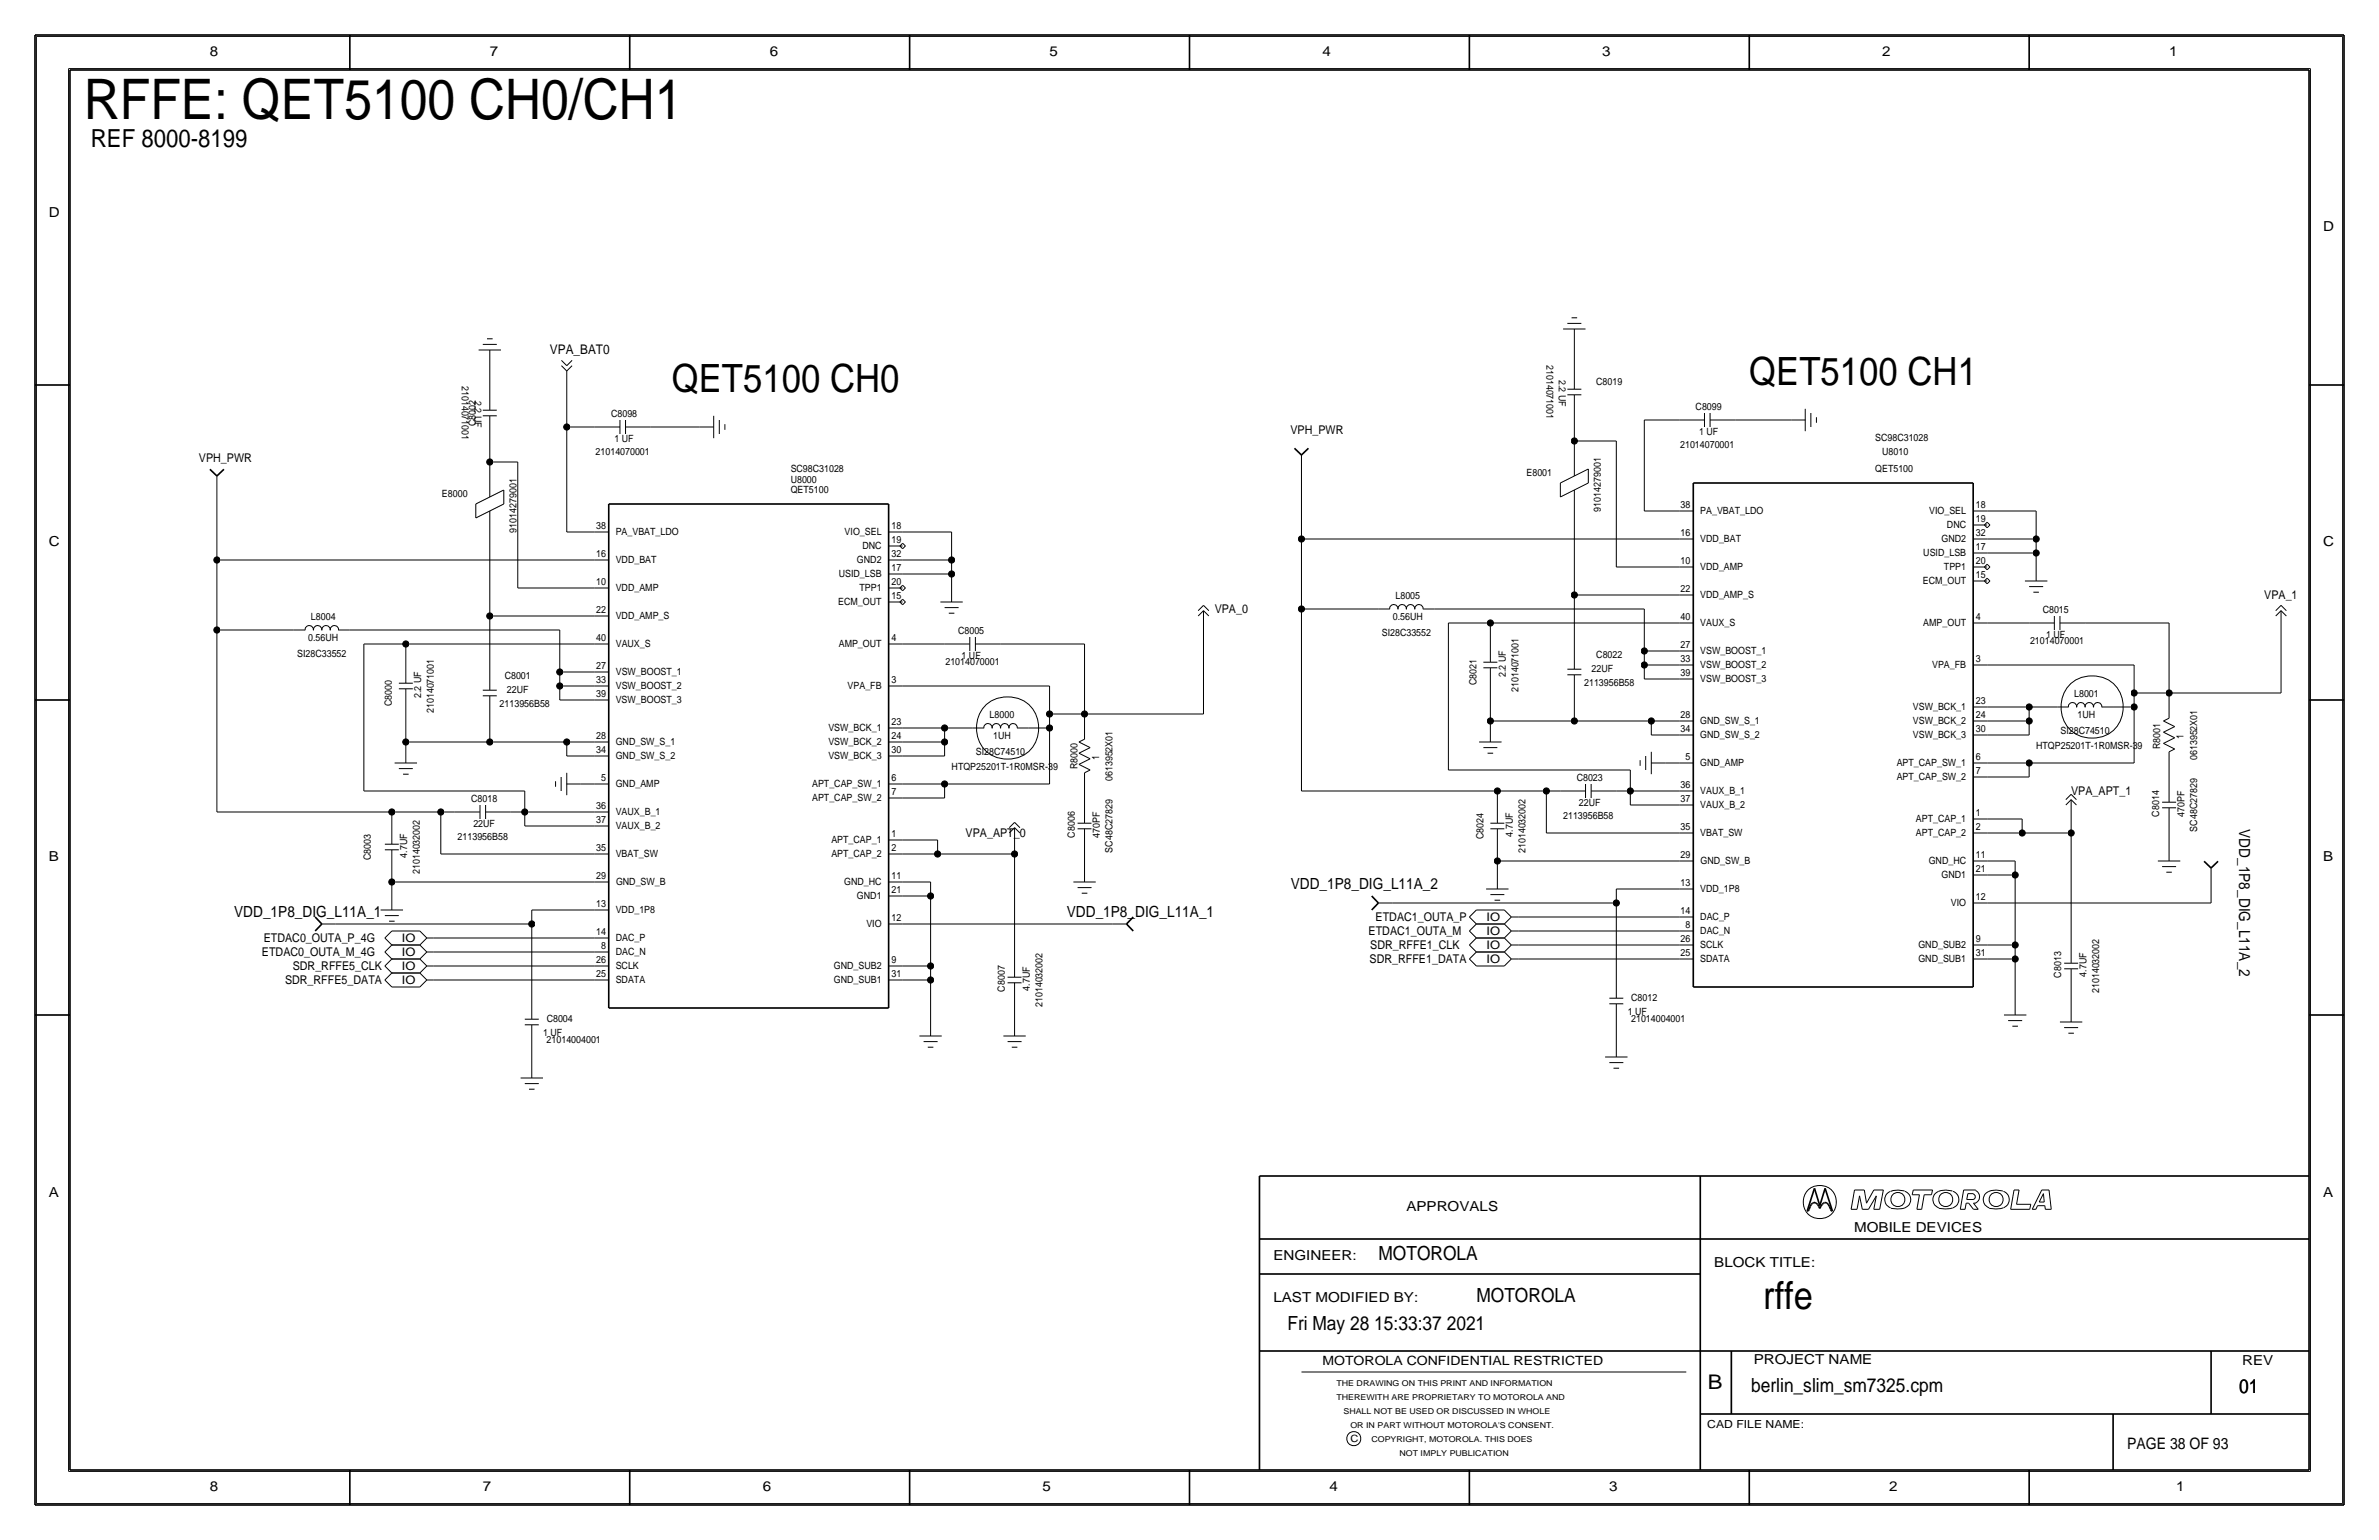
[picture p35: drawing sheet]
<svg xmlns="http://www.w3.org/2000/svg" width="432mm" height="279mm" viewBox="0 0 432 279" stroke-linecap="round" stroke-linejoin="round" font-family="sans-serif">
<defs><g id="words">
<text font-size="10.1" x="15.2" y="21.6">RFFE: QET5100 CH0/CH1</text>
<g font-size="7.1">
<text x="121.9" y="71.1">QET5100 CH0</text>
<text x="317.5" y="69.8">QET5100 CH1</text>
</g>
<text font-size="7" x="320" y="237.5">rffe</text>
<text font-size="4.5" x="16.5" y="26.7">REF 8000-8199</text>
<text font-size="3.7" x="310" y="252.1">B</text>
<g font-size="3.5">
<text x="250.2" y="228.6">MOTOROLA</text>
<text x="268" y="236.2">MOTOROLA</text>
<text x="233.7" y="241.3">Fri May 28 15:33:37 2021</text>
<text x="317.9" y="252.6">berlin_slim_sm7325.cpm</text>
<text x="406.4" y="252.7">01</text>
</g>
<text font-size="2.9" x="386.1" y="262.9">PAGE 38 OF 93</text>
<g font-size="2.8">
<text x="406.4" y="150.5" transform="rotate(90 406.4 150.5)">VDD_1P8_DIG_L11A_2</text>
<text x="234.3" y="161.3">VDD_1P8_DIG_L11A_2</text>
<text x="42.5" y="166.4">VDD_1P8_DIG_L11A_1</text>
<text x="193.6" y="166.4">VDD_1P8_DIG_L11A_1</text>
</g>
<g font-size="2.5">
<text x="38.1" y="10.2">8</text>
<text x="88.9" y="10.2">7</text>
<text x="139.7" y="10.2">6</text>
<text x="190.5" y="10.2">5</text>
<text x="240" y="10.2">4</text>
<text x="290.8" y="10.2">3</text>
<text x="341.6" y="10.2">2</text>
<text x="393.7" y="10.2">1</text>
<text x="8.9" y="39.4">D</text>
<text x="421.6" y="41.9">D</text>
<text x="8.9" y="99.1">C</text>
<text x="421.6" y="99.1">C</text>
<text x="8.9" y="156.2">B</text>
<text x="421.6" y="156.2">B</text>
<text x="8.9" y="217.2">A</text>
<text x="255.3" y="219.7">APPROVALS</text>
<text x="421.6" y="217.2">A</text>
<text x="336.5" y="223.5">MOBILE DEVICES</text>
<text x="231.1" y="228.6">ENGINEER:</text>
<text x="311.1" y="229.9">BLOCK TITLE:</text>
<text x="231.1" y="236.2">LAST MODIFIED BY:</text>
<text x="318.3" y="247.5">PROJECT NAME</text>
<text x="407" y="247.6">REV</text>
<text x="38.1" y="270.5">8</text>
<text x="87.6" y="270.5">7</text>
<text x="138.4" y="270.5">6</text>
<text x="189.2" y="270.5">5</text>
<text x="241.3" y="270.5">4</text>
<text x="292.1" y="270.5">3</text>
<text x="342.9" y="270.5">2</text>
<text x="395" y="270.5">1</text>
</g>
<text font-size="2.4" x="99.8" y="64.3">VPA_BAT0</text>
<text font-size="2.3" x="240" y="247.6">MOTOROLA CONFIDENTIAL RESTRICTED</text>
<g font-size="2.2">
<text x="36.1" y="83.8">VPH_PWR</text>
<text x="234.2" y="78.7">VPH_PWR</text>
<text x="220.5" y="111.3">VPA_0</text>
<text x="411" y="108.7">VPA_1</text>
<text x="375.9" y="144.3">VPA_APT_1</text>
<text x="175.3" y="151.9">VPA_APT_0</text>
<text x="249.7" y="167.1">ETDAC1_OUTA_P</text>
<text x="47.5" y="173.5">ETDAC0_OUTA_M_4G</text>
<text x="47.9" y="170.9">ETDAC0_OUTA_P_4G</text>
<text x="248.4" y="169.7">ETDAC1_OUTA_M</text>
<text x="248.7" y="172.2">SDR_RFFE1_CLK</text>
<text x="51.7" y="178.6">SDR_RFFE5_DATA</text>
<text x="53.1" y="176">SDR_RFFE5_CLK</text>
<text x="248.6" y="174.8">SDR_RFFE1_DATA</text>
</g>
<g font-size="2.1">
<text x="269.8" y="167.1">IO</text>
<text x="73" y="173.4">IO</text>
<text x="73" y="170.9">IO</text>
<text x="269.8" y="169.6">IO</text>
<text x="269.8" y="172.2">IO</text>
<text x="73" y="176">IO</text>
<text x="73" y="178.5">IO</text>
<text x="269.8" y="174.7">IO</text>
</g>
<text font-size="2" x="309.9" y="259.1">CAD FILE NAME:</text>
<g font-size="1.8">
<text x="83.8" y="70" transform="rotate(90 83.8 70)">21014071001</text>
<text x="280.7" y="66.2" transform="rotate(90 280.7 66.2)">21014071001</text>
<text x="283" y="69" transform="rotate(90 283 69)">2.2 UF</text>
<text x="289.7" y="69.8">C8019</text>
<text x="86.1" y="72.8" transform="rotate(90 86.1 72.8)">2.2 UF</text>
<text x="86.4" y="77.3" transform="rotate(-90 86.4 77.3)">C8002</text>
<text x="110.9" y="75.7">C8098</text>
<text x="307.8" y="74.4">C8099</text>
<text x="108.1" y="82.5">21014070001</text>
<text x="111.5" y="80.3">1 UF</text>
<text x="305" y="81.3">21014070001</text>
<text x="308.4" y="79">1 UF</text>
<text x="340.4" y="80">SC98C31028</text>
<text x="341.6" y="82.5">U8010</text>
<text x="143.5" y="87.6">U8000</text>
<text x="143.5" y="85.6">SC98C31028</text>
<text x="143.5" y="89.4">QET5100</text>
<text x="277.1" y="86.4">E8001</text>
<text x="340.4" y="85.6">QET5100</text>
<text x="80.2" y="90.2">E8000</text>
<text x="290.6" y="92.8" transform="rotate(-90 290.6 92.8)">91014279001</text>
<text x="305" y="92.2">38</text>
<text x="308.6" y="93.3">PA_VBAT_LDO</text>
<text x="350.2" y="93.3">VIO_SEL</text>
<text x="353.4" y="95.9">DNC</text>
<text x="358.6" y="92.2">18</text>
<text x="358.6" y="94.7">19</text>
<text x="93.7" y="96.6" transform="rotate(-90 93.7 96.6)">91014279001</text>
<text x="108.2" y="101.1">16</text>
<text x="108.2" y="96">38</text>
<text x="111.8" y="97.1">PA_VBAT_LDO</text>
<text x="153.3" y="97.1">VIO_SEL</text>
<text x="156.5" y="99.7">DNC</text>
<text x="161.8" y="96">18</text>
<text x="161.8" y="101.1">32</text>
<text x="161.8" y="98.6">19</text>
<text x="305" y="97.3">16</text>
<text x="308.6" y="98.4">VDD_BAT</text>
<text x="349.1" y="100.9">USID_LSB</text>
<text x="352.4" y="98.4">GND2</text>
<text x="358.6" y="99.8">17</text>
<text x="358.6" y="97.3">32</text>
<text x="108.2" y="106.2">10</text>
<text x="111.8" y="102.2">VDD_BAT</text>
<text x="111.8" y="107.3">VDD_AMP</text>
<text x="152.2" y="104.8">USID_LSB</text>
<text x="155.5" y="102.2">GND2</text>
<text x="156" y="107.3">TPP1</text>
<text x="161.8" y="103.6">17</text>
<text x="161.8" y="106.2">20</text>
<text x="305" y="107.4">22</text>
<text x="305" y="102.4">10</text>
<text x="308.6" y="103.5">VDD_AMP</text>
<text x="349" y="106">ECM_OUT</text>
<text x="352.8" y="103.5">TPP1</text>
<text x="358.6" y="102.4">20</text>
<text x="358.6" y="104.9">15</text>
<text x="56.4" y="112.6">L8004</text>
<text x="108.2" y="111.3">22</text>
<text x="111.8" y="112.4">VDD_AMP_S</text>
<text x="152.2" y="109.8">ECM_OUT</text>
<text x="161.8" y="108.7">15</text>
<text x="252.8" y="112.5">0.56UH</text>
<text x="253.3" y="108.8">L8005</text>
<text x="305" y="112.5">40</text>
<text x="308.6" y="113.6">VAUX_S</text>
<text x="308.6" y="108.6">VDD_AMP_S</text>
<text x="349.1" y="113.6">AMP_OUT</text>
<text x="358.6" y="112.5">4</text>
<text x="370.8" y="111.3">C8015</text>
<text x="53.9" y="119.1">SI28C33552</text>
<text x="55.9" y="116.3">0.56UH</text>
<text x="108.2" y="116.3">40</text>
<text x="111.8" y="117.4">VAUX_S</text>
<text x="152.2" y="117.4">AMP_OUT</text>
<text x="161.8" y="116.3">4</text>
<text x="173.9" y="115.1">C8005</text>
<text x="174.5" y="119.6">1 UF</text>
<text x="250.8" y="115.3">SI28C33552</text>
<text x="289.7" y="119.4">C8022</text>
<text x="305" y="117.6">27</text>
<text x="308.6" y="118.7">VSW_BOOST_1</text>
<text x="368.5" y="116.8">21014070001</text>
<text x="371.4" y="115.8">1 UF</text>
<text x="91.6" y="123.2">C8001</text>
<text x="92" y="125.7">22UF</text>
<text x="108.2" y="124">33</text>
<text x="108.2" y="121.4">27</text>
<text x="111.8" y="125.1">VSW_BOOST_2</text>
<text x="111.8" y="122.5">VSW_BOOST_1</text>
<text x="153.8" y="125.1">VPA_FB</text>
<text x="161.8" y="124">3</text>
<text x="171.6" y="120.6">21014070001</text>
<text x="268" y="124.3" transform="rotate(-90 268 124.3)">C8021</text>
<text x="273.3" y="122.8" transform="rotate(-90 273.3 122.8)">2.2 UF</text>
<text x="275.6" y="125.6" transform="rotate(-90 275.6 125.6)">21014071001</text>
<text x="287.5" y="124.5">2113956B58</text>
<text x="288.9" y="121.9">22UF</text>
<text x="305" y="122.7">39</text>
<text x="305" y="120.1">33</text>
<text x="308.6" y="121.3">VSW_BOOST_2</text>
<text x="308.6" y="123.8">VSW_BOOST_3</text>
<text x="350.7" y="121.3">VPA_FB</text>
<text x="358.6" y="120.1">3</text>
<text x="71.1" y="128.1" transform="rotate(-90 71.1 128.1)">C8000</text>
<text x="76.5" y="126.6" transform="rotate(-90 76.5 126.6)">2.2 UF</text>
<text x="78.7" y="129.4" transform="rotate(-90 78.7 129.4)">21014071001</text>
<text x="90.7" y="128.3">2113956B58</text>
<text x="108.2" y="126.5">39</text>
<text x="111.8" y="127.6">VSW_BOOST_3</text>
<text x="161.8" y="131.6">23</text>
<text x="179.6" y="130.4">L8000</text>
<text x="305" y="130.3">28</text>
<text x="308.6" y="131.4">GND_SW_S_1</text>
<text x="347.2" y="128.9">VSW_BCK_1</text>
<text x="347.2" y="131.4">VSW_BCK_2</text>
<text x="358.6" y="130.3">24</text>
<text x="358.6" y="127.8">23</text>
<text x="376.5" y="126.5">L8001</text>
<text x="377.1" y="130.3">1UH</text>
<text x="108.2" y="136.7">34</text>
<text x="108.2" y="134.1">28</text>
<text x="111.8" y="137.7">GND_SW_S_2</text>
<text x="111.8" y="135.2">GND_SW_S_1</text>
<text x="150.4" y="137.7">VSW_BCK_3</text>
<text x="150.4" y="135.2">VSW_BCK_2</text>
<text x="150.4" y="132.7">VSW_BCK_1</text>
<text x="161.8" y="136.7">30</text>
<text x="161.8" y="134.1">24</text>
<text x="177.1" y="136.9">SI28C74510</text>
<text x="180.3" y="134.1">1UH</text>
<text x="199.5" y="137.9" transform="rotate(-90 199.5 137.9)">1</text>
<text x="305" y="132.8">34</text>
<text x="305.9" y="137.9">5</text>
<text x="308.6" y="133.9">GND_SW_S_2</text>
<text x="347.2" y="133.9">VSW_BCK_3</text>
<text x="358.6" y="132.8">30</text>
<text x="358.6" y="137.9">6</text>
<text x="369.6" y="135.9">HTQP25201T-1R0MSR-39</text>
<text x="374" y="133.1">SI28C74510</text>
<text x="392.1" y="136" transform="rotate(-90 392.1 136)">R8001</text>
<text x="396.3" y="134.1" transform="rotate(-90 396.3 134.1)">1</text>
<text x="398.8" y="137.9" transform="rotate(-90 398.8 137.9)">0613952X01</text>
<text x="109.1" y="141.7">5</text>
<text x="111.8" y="142.8">GND_AMP</text>
<text x="147.4" y="142.8">APT_CAP_SW_1</text>
<text x="161.8" y="141.7">6</text>
<text x="172.7" y="139.7">HTQP25201T-1R0MSR-39</text>
<text x="195.6" y="139.5" transform="rotate(-90 195.6 139.5)">R8000</text>
<text x="201.9" y="141.7" transform="rotate(-90 201.9 141.7)">0613952X01</text>
<text x="286.2" y="141.7">C8023</text>
<text x="305" y="142.9">36</text>
<text x="308.6" y="139">GND_AMP</text>
<text x="344.3" y="141.5">APT_CAP_SW_2</text>
<text x="344.3" y="139">APT_CAP_SW_1</text>
<text x="358.6" y="140.4">7</text>
<text x="85.5" y="145.5">C8018</text>
<text x="108.2" y="149.3">37</text>
<text x="108.2" y="146.8">36</text>
<text x="111.8" y="147.9">VAUX_B_1</text>
<text x="147.4" y="145.3">APT_CAP_SW_2</text>
<text x="161.8" y="144.2">7</text>
<text x="283.7" y="148.6">2113956B58</text>
<text x="286.6" y="146.3">22UF</text>
<text x="305" y="145.5">37</text>
<text x="308.6" y="146.7">VAUX_B_2</text>
<text x="308.6" y="144.1">VAUX_B_1</text>
<text x="347.7" y="149.2">APT_CAP_1</text>
<text x="358.6" y="148">1</text>
<text x="391.9" y="148.2" transform="rotate(-90 391.9 148.2)">C8014</text>
<text x="396.5" y="148.2" transform="rotate(-90 396.5 148.2)">470PF</text>
<text x="73.9" y="155.6" transform="rotate(-90 73.9 155.6)">4.7UF</text>
<text x="83.1" y="152.4">2113956B58</text>
<text x="85.9" y="150.1">22UF</text>
<text x="108.2" y="154.4">35</text>
<text x="111.8" y="155.5">VBAT_SW</text>
<text x="111.8" y="150.5">VAUX_B_2</text>
<text x="150.9" y="155.6">APT_CAP_2</text>
<text x="150.9" y="153">APT_CAP_1</text>
<text x="161.8" y="154.4">2</text>
<text x="161.8" y="151.8">1</text>
<text x="195.1" y="152" transform="rotate(-90 195.1 152)">C8006</text>
<text x="199.6" y="152" transform="rotate(-90 199.6 152)">470PF</text>
<text x="201.9" y="154.7" transform="rotate(-90 201.9 154.7)">SC48C27829</text>
<text x="269.2" y="152.2" transform="rotate(-90 269.2 152.2)">C8024</text>
<text x="274.6" y="151.8" transform="rotate(-90 274.6 151.8)">4.7UF</text>
<text x="276.9" y="154.8" transform="rotate(-90 276.9 154.8)">21014032002</text>
<text x="305" y="150.6">35</text>
<text x="305" y="155.7">29</text>
<text x="308.6" y="151.7">VBAT_SW</text>
<text x="347.7" y="151.7">APT_CAP_2</text>
<text x="358.6" y="155.7">11</text>
<text x="358.6" y="150.6">2</text>
<text x="398.8" y="150.9" transform="rotate(-90 398.8 150.9)">SC48C27829</text>
<text x="67.3" y="156" transform="rotate(-90 67.3 156)">C8003</text>
<text x="76.2" y="158.6" transform="rotate(-90 76.2 158.6)">21014032002</text>
<text x="108.2" y="159.5">29</text>
<text x="111.8" y="160.6">GND_SW_B</text>
<text x="153.2" y="160.6">GND_HC</text>
<text x="161.8" y="159.5">11</text>
<text x="305" y="160.8">13</text>
<text x="308.6" y="161.9">VDD_1P8</text>
<text x="308.7" y="156.8">GND_SW_B</text>
<text x="350.1" y="156.8">GND_HC</text>
<text x="352.4" y="159.4">GND1</text>
<text x="358.6" y="158.2">21</text>
<text x="108.2" y="164.6">13</text>
<text x="111.8" y="165.7">VDD_1P8</text>
<text x="155.5" y="163.2">GND1</text>
<text x="161.8" y="167.1">12</text>
<text x="161.8" y="162.1">21</text>
<text x="305" y="165.9">14</text>
<text x="308.6" y="167">DAC_P</text>
<text x="354.1" y="164.4">VIO</text>
<text x="358.6" y="163.3">12</text>
<text x="108.2" y="169.7">14</text>
<text x="109.1" y="172.2">8</text>
<text x="111.8" y="170.8">DAC_P</text>
<text x="111.8" y="173.3">DAC_N</text>
<text x="157.2" y="168.3">VIO</text>
<text x="305" y="173.5">25</text>
<text x="305" y="170.9">26</text>
<text x="305.9" y="168.4">8</text>
<text x="308.6" y="172.1">SCLK</text>
<text x="308.6" y="169.5">DAC_N</text>
<text x="348.2" y="172.1">GND_SUB2</text>
<text x="358.6" y="170.9">9</text>
<text x="358.6" y="173.5">31</text>
<text x="108.2" y="177.3">25</text>
<text x="108.2" y="174.8">26</text>
<text x="111.8" y="178.4">SDATA</text>
<text x="111.8" y="175.9">SCLK</text>
<text x="151.3" y="178.4">GND_SUB1</text>
<text x="151.3" y="175.9">GND_SUB2</text>
<text x="161.8" y="174.8">9</text>
<text x="161.8" y="177.3">31</text>
<text x="182.4" y="179.9" transform="rotate(-90 182.4 179.9)">C8007</text>
<text x="186.9" y="179.7" transform="rotate(-90 186.9 179.7)">4.7UF</text>
<text x="308.6" y="174.6">SDATA</text>
<text x="348.2" y="174.6">GND_SUB1</text>
<text x="374.1" y="177.4" transform="rotate(-90 374.1 177.4)">C8013</text>
<text x="378.7" y="177.2" transform="rotate(-90 378.7 177.2)">4.7UF</text>
<text x="99.2" y="185.4">C8004</text>
<text x="189.2" y="182.7" transform="rotate(-90 189.2 182.7)">21014032002</text>
<text x="295.4" y="184.2">1 UF</text>
<text x="296.1" y="185.4">21014004001</text>
<text x="296.1" y="181.6">C8012</text>
<text x="381" y="180.2" transform="rotate(-90 381 180.2)">21014032002</text>
<text x="98.6" y="188">1 UF</text>
<text x="99.2" y="189.2">21014004001</text>
<text x="245.1" y="261.6">C</text>
</g>
<g font-size="1.5">
<text x="242.6" y="251.5">THE DRAWING ON THIS PRINT AND INFORMATION</text>
<text x="242.6" y="254">THEREWITH ARE PROPRIETARY TO MOTOROLA AND</text>
<text x="243.8" y="256.5">SHALL NOT BE USED OR DISCUSSED IN WHOLE</text>
<text x="245.1" y="259.1">OR IN PART WITHOUT MOTOROLA'S CONSENT.</text>
<text x="248.9" y="261.6">COPYRIGHT, MOTOROLA. THIS DOES</text>
<text x="254" y="264.2">NOT IMPLY PUBLICATION</text>
</g>
</g></defs>
<g fill="none" stroke="#000" stroke-width=".18">
<path d="M6.6 6.6h418.6zM6.6 6.6v266.2zM12.4 12.4v254.6zM12.4 12.4h407zM419.4 12.4v254.6zM425.2 6.6v266.2zM283.7 59.7h4.1zM284.5 58.7h2.5zM285.2 57.7h1.1zM285.8 59.7v2.5zM86.9 63.5h4zM87.6 62.5h2.6z"/>
<path d="M87.6 75.4h2.6zM87.6 74.4h2.6zM88.4 61.5h1zM88.9 66v3.9zM88.9 63.5v2.5zM88.9 69.8v4.6zM88.9 75.4v4.6zM101.9 65.4l1 .9zM101.9 66.3l1 1zM102.9 68.6v8.9zM102.9 77.5h5.1zM102.9 77.5v19z"/>
<path d="M102.9 66.3l.9-.9zM102.9 67.3l.9-1zM102.9 67.3v1.3zM107.9 77.5h4.6zM112.5 76.2v2.5zM113.5 77.5h4.6zM113.5 76.2v2.5zM118.1 77.5h8.9zM127 77.5h2.5zM129.5 75.4v4.1zM130.6 76.2v2.5zM131.6 77v1z"/>
<path d="M284.5 70.6h2.5zM284.5 71.6h2.5zM285.8 62.2v3.8zM285.8 76.2v3.8zM285.8 66v4.6zM285.8 71.6v4.6zM298.4 76.2h6.4zM298.4 76.2v16.5zM304.8 76.2h4.6zM309.4 74.9v2.6zM310.4 76.2h4.6zM310.4 74.9v2.6z"/>
<path d="M315 76.2h10.1zM325.1 76.2h2.6zM327.7 74.2v4zM328.7 74.9v2.6zM329.7 75.7v1zM39.4 88.9v12.7zM39.4 86.4v2.5zM86.4 91.4v2.6zM86.4 91.4l5-2.5zM86.4 94l5-2.6zM88.9 83.8h5.1zM88.9 80v3.8z"/>
<path d="M88.9 83.8v2.6zM88.9 96.5v15.3zM88.9 92.7v3.8zM88.9 86.4v3.8zM91.4 88.9v2.5zM94 83.8v22.9zM102.9 96.5h5zM107.9 96.5h2.6zM161.3 99.1h2.5zM161.3 96.5h2.5zM163.3 99.1l.5-.5zM163.3 99.1l.5 .5z"/>
<path d="M163.8 96.5h8.9zM163.8 98.6l.5 .5zM164.3 99.1l-.5 .5zM172.7 96.5v5.1zM236.2 97.8h68.6zM236.2 85.1v12.7zM236.2 97.8v12.7zM236.2 82.6v2.5zM283.2 87.6v2.6zM283.2 87.6l5.1-2.5zM283.2 90.2l5.1-2.6zM285.8 80h7.6z"/>
<path d="M285.8 80v2.5zM285.8 92.7v15.2zM285.8 88.9v3.8zM285.8 82.5v3.9zM288.3 85.1v2.5zM293.4 80v22.9zM298.4 92.7h6.4zM304.8 92.7h2.5zM304.8 97.8h2.5zM358.1 97.8h2.6zM358.1 95.2h2.6zM358.1 92.7h2.6z"/>
<path d="M360.2 95.2l.5-.5zM360.2 95.3l.5 .5zM360.7 97.8h8.9zM360.7 92.7h8.9zM360.7 94.7l.5 .5zM361.2 95.2l-.5 .6zM369.6 92.7v5.1zM369.6 97.8v2.5zM39.4 114.3h13.9zM39.4 101.6v12.7zM39.4 114.3v33zM39.4 101.6h68.5z"/>
<path d="M53.3 114.3h2.1zM55.4 114.4a.75 .75 0 0 1 .7-.9 .75 .75 0 0 1 .7 .9M56.9 114.4a.75 .75 0 0 1 .7-.9 .75 .75 0 0 1 .8 .9M58.4 114.4a.75 .75 0 0 1 .8-.9 .75 .75 0 0 1 .7 .9M59.9 114.4a.75 .75 0 0 1 .8-.9 .75 .75 0 0 1 .7 .9M61.5 114.3h2zM63.5 114.3h38.1zM66 116.8v26.7zM66 116.8h7.7zM73.7 116.8h34.2zM73.7 116.8v2.6zM73.7 119.4v4.6z"/>
<path d="M88.9 111.8h19zM88.9 111.8v8.8zM94 106.7h13.9zM101.6 114.3v7.6zM107.9 116.8h2.6zM107.9 111.8h2.6zM107.9 101.6h2.6zM107.9 106.7h2.6zM161.3 101.6h2.5zM161.3 106.7h2.5zM161.3 104.1h2.5zM161.3 109.2h2.5z"/>
<path d="M161.3 116.8h2.5zM163.3 106.7l.5-.5zM163.3 109.2l.5-.5zM163.3 106.7l.5 .5zM163.3 109.2l.5 .5zM163.8 104.1h8.9zM163.8 101.6h8.9zM163.8 116.8h7.6zM163.8 106.2l.5 .5zM163.8 108.7l.5 .5zM164.3 106.7l-.5 .5zM164.3 109.2l-.5 .5z"/>
<path d="M170.7 109.2h4.1zM171.4 116.8h4.6zM171.5 110.2h2.5zM172.2 111.3h1zM172.7 101.6v2.5zM172.7 104.1v2.6zM172.7 106.7v2.5zM176 115.6v2.5zM177 116.8h4.6zM177 115.6v2.5zM181.6 116.8h15.2zM196.8 116.8v12.7z"/>
<path d="M218.4 109.8l1 1zM218.4 110.8l1 1zM218.4 113v16.5zM218.4 109.8l-.9 1zM218.4 110.8v2.2zM218.4 110.8l-.9 1zM236.2 110.5h14zM236.2 110.5v33zM250.2 110.5h2zM252.2 110.5a.75 .75 0 0 1 .8-.8 .75 .75 0 0 1 .7 .8M253.7 110.5a.75 .75 0 0 1 .8-.8 .75 .75 0 0 1 .7 .8M255.3 110.5a.75 .75 0 0 1 .7-.8 .75 .75 0 0 1 .7 .8"/>
<path d="M256.8 110.5a.75 .75 0 0 1 .7-.8 .75 .75 0 0 1 .8 .8M258.3 110.5h2zM260.3 110.5h38.1zM262.9 113h7.6zM262.9 113v26.7zM270.5 113v2.6zM270.5 115.6v4.5zM270.5 113h34.3zM285.7 107.9h19.1zM285.8 107.9v8.9zM285.8 116.8v4.6zM293.4 102.9h11.4z"/>
<path d="M298.4 118.1h6.4zM298.4 110.5v7.6zM298.4 118.1v2.5zM304.8 113h2.5zM304.8 118.1h2.5zM304.8 107.9h2.5zM304.8 102.9h2.5zM358.1 102.9h2.6zM358.1 100.3h2.6zM358.1 105.4h2.6zM358.1 113h2.6zM360.2 102.9l.5-.5z"/>
<path d="M360.2 105.4l.5-.5zM360.2 102.9l.5 .5zM360.2 105.4l.5 .5zM360.7 100.3h8.9zM360.7 113h7.6zM360.7 102.4l.5 .5zM360.7 104.9l.5 .5zM361.2 102.9l-.5 .5zM361.2 105.4l-.5 .5zM367.5 105.4h4.1zM368.3 106.4h2.5zM368.3 113h4.6z"/>
<path d="M369.1 107.4h1zM369.6 100.3v2.6zM369.6 102.9v2.5zM372.9 111.8v2.5zM373.9 111.8v2.5zM373.9 113h4.6zM378.5 113h15.2zM393.7 113v12.7zM413.1 110.8l.9-1zM414 113v12.7zM414 110.8v2.2zM414 110.8l-.9 1z"/>
<path d="M414 109.8l1 1zM414 110.8l1 1zM71.6 138.4h4.1zM72.4 139.4h2.5zM72.4 124h2.5zM72.4 125h2.5zM73.7 134.6h15.2zM73.7 129.5v5.1zM73.7 134.6v1.3zM73.7 135.9v2.5zM73.7 125v4.5zM87.6 126.2h2.6z"/>
<path d="M87.6 125.2h2.6zM88.9 130.8v3.8zM88.9 126.2v4.6zM88.9 120.6v4.6zM88.9 134.6h14zM101.6 127h6.3zM101.6 124.5v2.5zM101.6 124.5h6.3zM101.6 121.9v2.6zM101.6 121.9h6.3zM102.9 137.2h5zM102.9 134.6h5.1z"/>
<path d="M102.9 134.6v2.6zM107.9 127h2.6zM107.9 137.2h2.6zM107.9 124.5h2.6zM107.9 134.6h2.6zM107.9 121.9h2.6zM161.3 137.2h2.5zM161.3 134.6h2.5zM161.3 132.1h2.5zM161.3 124.5h2.5zM163.8 137.2h7.6zM163.8 132.1h7.6z"/>
<path d="M163.8 134.6h7.6zM163.8 124.5h26.7zM171.4 134.6v2.6zM171.4 132.1v2.5zM171.4 132.1h5.1zM176.5 132.1h2.1zM178.6 132.1a.75 .75 0 0 1 .7-.8 .75 .75 0 0 1 .7 .8M178.7 128.2a5.7 5.7 0 0 1 9.7 2.8 5.6 5.6 0 0 1-5 6.7 5.6 5.6 0 0 1-6.2-5.6 5.8 5.8 0 0 1 1.5-3.9zM180.1 132.1a.75 .75 0 0 1 .7-.8 .75 .75 0 0 1 .8 .8M181.6 132.1a.75 .75 0 0 1 .7-.8 .75 .75 0 0 1 .8 .8M183.1 132.1a.75 .75 0 0 1 .8-.8 .75 .75 0 0 1 .7 .8M184.7 132.1h2z"/>
<path d="M186.7 132.1h3.8zM190.5 129.5h6.3zM190.5 124.5v5zM190.5 129.5v2.6zM190.5 132.1v10.1zM195.8 134.6l1-.5zM195.8 136.7l2.1-1.1zM195.8 136.7l2.1 1zM195.8 138.7l2.1 1zM195.8 134.6l2.1 1zM195.8 138.7l2.1-1zM196.8 129.5v2.6z"/>
<path d="M196.8 132.1v2zM196.9 129.5h21.5zM262.9 139.7h33zM268.5 134.6h4zM269.2 121.2h2.6zM269.2 135.6h2.6zM269.2 120.1h2.6zM270 136.7h1zM270.5 130.8h15.2zM270.5 125.7v5.1zM270.5 130.8v1.3zM270.5 132.1v2.5z"/>
<path d="M270.5 121.2v4.5zM284.5 121.4h2.5zM284.5 122.4h2.5zM285.7 130.8h14zM285.8 127v3.8zM285.8 122.4v4.6zM295.9 139.7v3.8zM297.7 137.9v1zM298.4 123.2h6.4zM298.4 120.7h6.4zM298.4 120.7v2.5zM298.7 137.2v2.5z"/>
<path d="M299.7 130.8h5.1zM299.7 130.8v2.5zM299.7 138.4h2.6zM299.7 136.4v4.1zM299.7 133.3h5.1zM302.3 138.4h2.5zM304.8 123.2h2.5zM304.8 133.3h2.5zM304.8 120.7h2.5zM304.8 130.8h2.5zM304.8 138.4h2.5zM358.1 133.3h2.6z"/>
<path d="M358.1 130.8h2.6zM358.1 128.3h2.6zM358.1 138.4h2.6zM358.1 120.7h2.6zM360.7 130.8h7.6zM360.7 120.7h26.6zM360.7 138.4h7.6zM360.7 128.3h7.6zM360.7 133.3h7.6zM368.3 138.4h19zM368.3 138.4v2.6zM368.3 128.3h5.1z"/>
<path d="M368.3 128.3v2.5zM368.3 130.8v2.5zM373.4 128.3h2zM375.4 128.3a.75 .75 0 0 1 .7-.8 .75 .75 0 0 1 .8 .8M375.5 124.4a5.7 5.7 0 0 1 9.8 2.8 5.6 5.6 0 0 1-5 6.7 5.6 5.6 0 0 1-6.2-5.6 5.8 5.8 0 0 1 1.4-3.9zM376.9 128.3a.75 .75 0 0 1 .8-.8 .75 .75 0 0 1 .7 .8M378.5 128.3a.75 .75 0 0 1 .7-.8 .75 .75 0 0 1 .7 .8M380 128.3a.75 .75 0 0 1 .7-.8 .75 .75 0 0 1 .8 .8M381.5 128.3h2zM383.5 128.3h3.8zM387.3 125.7h6.4zM387.3 120.6v5.1z"/>
<path d="M387.3 125.7v2.6zM387.3 128.3v10.1zM392.7 130.8l1-.5zM392.7 132.8l2-1zM392.7 132.8l2 1.1zM392.7 134.9l2 1zM392.7 130.8l2 1zM392.7 134.9l2-1zM393.7 125.7h20.3zM393.7 125.7v2.6zM393.7 138.4v2.6zM393.7 136.4v2z"/>
<path d="M393.7 128.3v2zM393.7 136.4l1-.5zM39.4 147.3h31.7zM66 143.5h29.2zM69.8 153.2h2.6zM69.8 154.2h2.6zM71.1 147.3h8.9zM71.1 147.3v1.3zM71.1 158.8v1.2zM71.1 154.2v4.6zM71.1 148.6v4.6zM73.2 140.5h1z"/>
<path d="M80 147.3h2.5zM80 147.3v7.6zM80 154.9h27.9zM82.5 147.3h4.6zM87.1 146v2.6zM88.1 147.3h4.6zM88.1 146.1v2.5zM92.7 147.3h2.5zM95.2 143.5v3.8zM95.2 147.3h12.7zM95.2 147.3v2.6zM95.2 149.9h12.7z"/>
<path d="M100.8 141.7v1zM101.9 141v2.5zM102.9 142.2h2.5zM102.9 140.2v4.1zM105.4 142.2h2.5zM107.9 149.9h2.6zM107.9 147.3h2.6zM107.9 154.9h2.6zM107.9 142.2h2.6zM161.3 144.8h2.5zM161.3 142.2h2.5zM161.3 154.9h2.5z"/>
<path d="M161.3 152.4h2.5zM163.8 154.9h6.4zM163.8 152.4h6.4zM163.8 142.2h7.6zM163.8 144.8h7.6zM170.2 154.9h13.9zM170.2 152.4v2.5zM171.4 142.2h19.1zM171.4 142.2v2.6zM184.1 152.4v2.5zM184.1 154.9v17.8zM184.1 149.2l-.9 1z"/>
<path d="M184.1 150.2v2.2zM184.1 150.2l-.9 .9zM184.2 149.2l.9 1zM184.2 150.2l.9 .9zM195.6 149.4h2.5zM195.6 150.4h2.5zM196.8 154.9v2.6zM196.8 142.2v2.6zM196.8 157.5v2.5zM196.8 150.4v4.5zM196.8 144.8v4.6zM196.8 140.2v2z"/>
<path d="M196.9 140.2l1-.5zM236.2 143.5h35.6zM270.5 150.4h2.5zM270.5 149.4h2.5zM271.8 143.5h8.9zM271.8 143.5v1.3zM271.8 156.2h33zM271.8 154.9v1.3zM271.8 156.2v2.6zM271.8 150.4v4.5zM271.8 144.8v4.6zM271.8 158.8v2.5z"/>
<path d="M280.7 143.5v7.6zM280.7 143.5h2.5zM280.7 151.1h24.1zM283.2 143.5h4.6zM287.8 142.2v2.6zM288.8 143.5h4.6zM288.8 142.2v2.6zM293.4 143.5h2.5zM295.9 143.5v2.5zM295.9 143.5h8.9zM295.9 146h8.9zM304.8 146h2.5z"/>
<path d="M304.8 143.5h2.5zM304.8 151.1h2.5zM304.8 156.2h2.5zM358.1 158.8h2.6zM358.1 156.2h2.6zM358.1 141h2.6zM358.1 151.1h2.6zM358.1 148.6h2.6zM360.7 141h7.6zM360.7 151.1h6.3zM360.7 148.6h6.3zM360.7 156.2h5.1z"/>
<path d="M360.7 158.8h5.1zM365.8 156.2v2.5zM365.8 158.8v12.6zM367 151.1h8.9zM367 148.6v2.5zM375 145.1l.9-1zM375.9 147.3v3.8zM375.9 151.1v19.1zM375.9 145.1v2.2zM375.9 145.1l-.9 1zM375.9 144.1l1 1zM375.9 145.1l1 .9z"/>
<path d="M391.7 156.2h4zM392.4 157.2h2.6zM392.4 145.5h2.6zM392.4 146.6h2.6zM393.2 158.2h1zM393.7 151.1v2.6zM393.7 153.7v2.5zM393.7 146.6v4.5zM393.7 141v4.5zM401.3 157.5v2.5zM58.4 167.6h2.6zM61 167.6h35.5z"/>
<path d="M69.1 165.1h4.1zM69.8 166.1h2.6zM69.8 175.3l1.3 1.2zM69.8 177.8l1.3 1.3zM69.8 172.7l1.3 1.3zM69.8 170.2l1.3 1.2zM70.6 167.1h1zM71.1 160h36.8zM71.1 176.5h5.1zM71.1 174h5.1zM71.1 179.1h5.1zM71.1 171.4h5.1z"/>
<path d="M71.1 168.9h5.1zM71.1 160v2.6zM71.1 174l-1.2 1.3zM71.1 176.5l-1.2 1.3zM71.1 162.6v2.5zM71.1 171.4l-1.2 1.3zM71.1 168.9l-1.2 1.3zM76.2 174l1.3 1.3zM76.2 176.5l1.3 1.3zM76.2 171.4l1.3 1.3zM76.2 168.9l1.3 1.3zM77.5 175.3h1.2z"/>
<path d="M77.5 175.3l-1.3 1.2zM77.5 177.8h1.2zM77.5 177.8l-1.3 1.3zM77.5 172.7h1.2zM77.5 172.7l-1.3 1.3zM77.5 170.2h1.2zM77.5 170.2l-1.3 1.2zM78.7 177.8h29.2zM78.7 172.7h29.2zM78.7 170.2h29.2zM78.7 175.3h29.2zM96.5 165.1h11.5z"/>
<path d="M96.5 165.1v2.5zM96.5 167.6v12.7zM107.9 160h2.6zM107.9 175.3h2.6zM107.9 177.8h2.6zM107.9 170.2h2.6zM107.9 165.1h2.6zM107.9 172.7h2.6zM161.3 177.8h2.5zM161.3 162.6h2.5zM161.3 167.6h2.5zM161.3 160h2.5z"/>
<path d="M161.3 175.3h2.5zM163.8 167.6h38.1zM163.8 160h5.1zM163.8 162.6h5.1zM163.8 175.3h5.1zM163.8 177.8h5.1zM168.9 160v2.6zM168.9 162.6v12.7zM168.9 175.3v2.5zM168.9 177.8v7.6zM182.9 177.3h2.5zM182.9 178.3h2.5z"/>
<path d="M184.1 178.3v4.6zM184.1 172.7v4.6zM194.8 160h4.1zM195.6 161h2.5zM196.3 162.1h1.1zM201.9 167.6h2.6zM250.2 163.8h2.5zM252.7 163.8h40.7zM266.7 168.9l1.3 1.3zM266.7 166.4l1.3 1.2zM266.7 174l1.3 1.3zM266.7 171.4l1.3 1.3z"/>
<path d="M268 167.6l-1.3 1.3zM268 165.1l-1.3 1.3zM268 172.7l-1.3 1.3zM268 170.2l-1.3 1.2zM268 170.2h5zM268 167.6h5zM268 165.1h5zM268 175.3h5zM268 172.7h5zM269.7 161.3h4.1zM270.5 162.3h2.5zM271.3 163.3h1z"/>
<path d="M273 167.6l1.3 1.3zM273 165.1l1.3 1.3zM273 172.7l1.3 1.3zM273 170.2l1.3 1.2zM274.3 168.9h1.3zM274.3 168.9l-1.3 1.3zM274.3 166.4h1.3zM274.3 166.4l-1.3 1.2zM274.3 174h1.3zM274.3 174l-1.3 1.3zM274.3 171.4h1.3zM274.3 171.4l-1.3 1.3z"/>
<path d="M275.6 168.9h29.2zM275.6 174h29.2zM275.6 171.4h29.2zM275.6 166.4h29.2zM293.4 161.3h11.4zM293.4 161.3v2.5zM293.4 163.8v12.7zM293.4 176.5v4.6zM304.8 171.4h2.5zM304.8 174h2.5zM304.8 166.4h2.5zM304.8 161.3h2.5z"/>
<path d="M304.8 168.9h2.5zM358.1 174h2.6zM358.1 163.8h2.6zM358.1 171.4h2.6zM360.7 163.8h40.6zM360.7 171.4h5.1zM360.7 174h5.1zM365.8 171.4v2.6zM365.8 174v7.6zM374.6 174.8h2.6zM374.6 175.8h2.6zM375.9 175.8v4.5z"/>
<path d="M375.9 170.2v4.6zM401.3 160v3.8zM94.5 195.6h4.1zM95.2 184.9h2.6zM95.3 196.6h2.5zM95.3 185.9h2.5zM96 197.6h1zM96.5 190.5v2.5zM96.5 193v2.6zM96.5 180.3v4.6zM96.5 185.9v4.6zM166.9 188h4z"/>
<path d="M167.6 189h2.6zM168.4 190h1zM168.9 185.4v2.6zM182.1 188h4.1zM182.9 189h2.5zM183.6 190h1.1zM184.1 182.9v2.5zM184.1 185.4v2.6zM291.3 191.8h4.1zM292.1 181.1h2.5zM292.1 192.8h2.5zM292.1 182.1h2.5z"/>
<path d="M292.9 193.8h1zM293.4 186.7v2.5zM293.4 189.2v2.6zM293.4 182.1v4.6zM363.7 184.1h4.1zM364.5 185.2h2.5zM365.3 186.2h1zM365.8 181.6v2.5zM373.9 185.4h4.1zM374.6 186.4h2.6zM375.4 187.5h1zM375.9 180.3v2.6z"/>
<path d="M375.9 182.9v2.5zM336 219.4h1.1zM336.6 215.9h1.8zM336.6 215.9l-.6 3.5zM337.5 217l-.4 2.4zM337.5 217l.5 2.4zM338 219.4h1.1zM338.4 215.9l.4 2.4zM340.1 219.4h1.1zM340.1 215.9h1.7zM340.1 215.9l-1.3 2.4zM340.6 217l-1.5 2.4z"/>
<path d="M340.6 217l-.5 2.4zM341.8 215.9l-.6 3.5zM343.1 216.2a1.6 1.6 0 0 0-1 1.5 1.6 1.6 0 0 0 1.1 1.5M345.7 216.1h-.2a4 4 0 0 0-2.3 .1M345.7 216.2a1.59 1.59 0 0 1 1.1 1.5 1.59 1.59 0 0 1-1.1 1.5 5.1 5.1 0 0 1-2.5 0M347.1 216.8h1.3zM347.3 215.9l-.2 .9zM347.3 215.9h3.5zM347.9 219.4h.9zM348.4 216.8l-.5 2.6zM349.2 216.8l-.4 2.6zM349.2 216.8h1.4z"/>
<path d="M350.8 215.9l-.2 .9zM354.4 216.1a3.1 3.1 0 0 0-3.3 .7 1.62 1.62 0 0 0 .8 2.4M354.4 219.2a5.1 5.1 0 0 1-2.5 0M354.5 216.2a1.59 1.59 0 0 1 1 1.5 1.59 1.59 0 0 1-1 1.5M355.8 219.4h.9zM356.4 215.9l-.6 3.5zM356.4 215.9h2.2zM356.9 218.3l-.2 1.1zM356.9 218.3h.4zM357 217.6h1.2zM357.2 216.6l-.2 1zM357.2 216.6h1z"/>
<path d="M357.3 218.3l.9 1.1zM358.1 216.7a.5 .5 0 0 1 .4 .4 .5 .5 0 0 1-.4 .5M358.2 219.4h.9zM358.2 218.3l.9 1.1zM358.2 218.3h.4zM358.5 216a1.24 1.24 0 0 1 .8 1.1 1.24 1.24 0 0 1-.8 1.2M363.5 216.1a3.1 3.1 0 0 0-3.3 .7 1.62 1.62 0 0 0 .8 2.4M363.6 219.2a5.1 5.1 0 0 1-2.6 0M363.6 216.2a1.59 1.59 0 0 1 1.1 1.5 1.59 1.59 0 0 1-1.1 1.5M364.9 219.4h3.5zM365.6 215.9l-.7 3.5zM365.6 215.9h.9z"/>
<path d="M366 218.5h2.6zM366.5 215.9l-.5 2.6zM368.6 218.5l-.2 .9zM368.9 219.4h.6zM369.8 218.7h1.3zM369.8 218.7l-.3 .7zM370.1 218.1h.9zM370.6 215.9l-1.7 3.5zM370.6 215.9h1.3zM370.9 216.6l-.8 1.5zM370.9 216.6l.1 1.5zM371.1 218.7l.1 .7z"/>
<path d="M371.2 219.4h1.1zM371.9 215.9l.4 3.5zM236.2 248.9h69.9zM6.6 272.8h418.6zM12.4 267h407z"/>
<circle cx="330.3" cy="218.1" r="3"/>
<circle cx="344.5" cy="217.6" r="1.28"/>
<circle cx="353.2" cy="217.6" r="1.28"/>
<circle cx="362.3" cy="217.6" r="1.28"/>
<circle cx="245.7" cy="261" r="1.28"/>
</g>
<g fill="#000" stroke="#000" stroke-width=".18">
<circle cx="102.9" cy="77.5" r=".56"/>
<circle cx="88.9" cy="83.8" r=".56"/>
<circle cx="236.2" cy="97.8" r=".56"/>
<circle cx="285.7" cy="80" r=".56"/>
<circle cx="369.6" cy="97.8" r=".56"/>
<circle cx="39.4" cy="101.6" r=".56"/>
<circle cx="39.4" cy="114.3" r=".56"/>
<circle cx="73.7" cy="116.8" r=".56"/>
<circle cx="88.9" cy="111.8" r=".56"/>
<circle cx="172.7" cy="101.6" r=".56"/>
<circle cx="172.7" cy="104.1" r=".56"/>
<circle cx="236.2" cy="110.5" r=".56"/>
<circle cx="270.5" cy="113" r=".56"/>
<circle cx="285.7" cy="107.9" r=".56"/>
<circle cx="298.4" cy="118.1" r=".56"/>
<circle cx="369.6" cy="100.3" r=".56"/>
<circle cx="73.7" cy="134.6" r=".56"/>
<circle cx="88.9" cy="134.6" r=".56"/>
<circle cx="101.6" cy="124.5" r=".56"/>
<circle cx="101.6" cy="121.9" r=".56"/>
<circle cx="102.9" cy="134.6" r=".56"/>
<circle cx="171.4" cy="132.1" r=".56"/>
<circle cx="171.4" cy="134.6" r=".56"/>
<circle cx="190.5" cy="129.5" r=".56"/>
<circle cx="190.5" cy="132.1" r=".56"/>
<circle cx="196.8" cy="129.5" r=".56"/>
<circle cx="270.5" cy="130.8" r=".56"/>
<circle cx="285.7" cy="130.8" r=".56"/>
<circle cx="298.4" cy="120.6" r=".56"/>
<circle cx="299.7" cy="130.8" r=".56"/>
<circle cx="368.3" cy="130.8" r=".56"/>
<circle cx="368.3" cy="138.4" r=".56"/>
<circle cx="368.3" cy="128.3" r=".56"/>
<circle cx="387.4" cy="125.7" r=".56"/>
<circle cx="387.4" cy="128.3" r=".56"/>
<circle cx="393.7" cy="125.7" r=".56"/>
<circle cx="71.1" cy="147.3" r=".56"/>
<circle cx="80" cy="147.3" r=".56"/>
<circle cx="95.2" cy="147.3" r=".56"/>
<circle cx="170.2" cy="154.9" r=".56"/>
<circle cx="171.4" cy="142.2" r=".56"/>
<circle cx="184.1" cy="154.9" r=".56"/>
<circle cx="271.8" cy="143.5" r=".56"/>
<circle cx="271.8" cy="156.2" r=".56"/>
<circle cx="280.7" cy="143.5" r=".56"/>
<circle cx="295.9" cy="143.5" r=".56"/>
<circle cx="365.8" cy="158.7" r=".56"/>
<circle cx="367" cy="151.1" r=".56"/>
<circle cx="375.9" cy="151.1" r=".56"/>
<circle cx="71.1" cy="160" r=".56"/>
<circle cx="96.5" cy="167.6" r=".56"/>
<circle cx="168.9" cy="162.6" r=".56"/>
<circle cx="168.9" cy="177.8" r=".56"/>
<circle cx="168.9" cy="175.3" r=".56"/>
<circle cx="293.4" cy="163.8" r=".56"/>
<circle cx="365.8" cy="174" r=".56"/>
<circle cx="365.8" cy="171.4" r=".56"/>
</g>
<g fill="none" stroke="#000" stroke-width=".3">
<path d="M6.3 6.4v266.7zM6.4 6.4h419zM12.7 12.7h406.4zM12.7 12.7v254zM63.5 6.4v6.3zM114.3 6.4v6.3zM165.1 6.4v6.3zM215.9 6.3v6.4zM266.7 6.4v6.3zM317.5 6.4v6.3zM368.3 6.4v6.3zM419.1 12.7v254z"/>
<path d="M425.4 6.4v266.7zM6.3 69.8h6.4zM419.1 69.8h6.3zM38.1 85.1l1.3 1.3zM39.4 86.4l1.2-1.3zM110.5 91.4v91.5zM110.5 91.4h50.8zM161.3 91.4v91.5zM234.9 81.3l1.3 1.2zM236.2 82.6l1.3-1.3zM307.3 87.6v91.5zM307.3 87.6h50.8z"/>
<path d="M358.1 87.6v91.5zM6.3 127h6.4zM419.1 127h6.3zM400 156.3l1.3 1.2zM401.3 157.5l1.3-1.2zM57.2 166.4l1.2 1.2zM58.4 167.6l-1.2 1.3zM204.5 167.6l1.2 1.3zM205.7 166.4l-1.2 1.2zM249 162.6l1.2 1.2zM250.2 163.8l-1.2 1.3zM307.3 179.1h50.8z"/>
<path d="M6.3 184.1h6.4zM110.5 182.9h50.8zM419.1 184.1h6.3zM228.6 213.4v53.3zM228.6 213.4h190.5zM308.6 213.4v53.3zM328 219.7h.2zM328.4 219.4l-.2 .3zM328.6 218.8l-.2 .6zM328.8 218.5l-.2 .3zM329 218.3l.2-.1zM329 218.3l-.2 .2z"/>
<path d="M329.2 218.2h.2zM329.3 215.6l-1.3 4.1zM329.3 215.6l1 3.1zM329.4 218.2l.2 .1zM329.6 218.3l.3 .2zM329.9 218.5l.2 .3zM330.1 218.8l.2 .5zM330.5 218.8l-.2 .5zM330.8 218.5l-.3 .3zM331 218.3l-.2 .2zM331 218.3l.2-.1zM331.2 218.2h.2z"/>
<path d="M331.3 215.6l1.3 4.1zM331.3 215.6l-1 3.1zM331.4 218.2l.2 .1zM331.6 218.3l.2 .2zM331.8 218.5l.2 .3zM332 218.8l.3 .6zM332.3 219.4l.1 .3zM332.4 219.7h.2zM228.6 231.1h80zM228.6 224.8h190.5zM228.6 245.1h190.5zM308.6 256.5h110.5z"/>
<path d="M314.2 245.1v11.4zM383.5 256.5v10.2zM401.3 245.1v11.4zM6.4 273h419zM12.7 266.7h406.4zM63.5 266.7v6.4zM114.3 266.7v6.4zM165.1 266.7v6.4zM215.9 266.7v6.3zM266.7 266.7v6.4zM317.5 266.7v6.4zM368.3 266.7v6.4z"/>
</g>
<use href="#words"/>
</svg>
